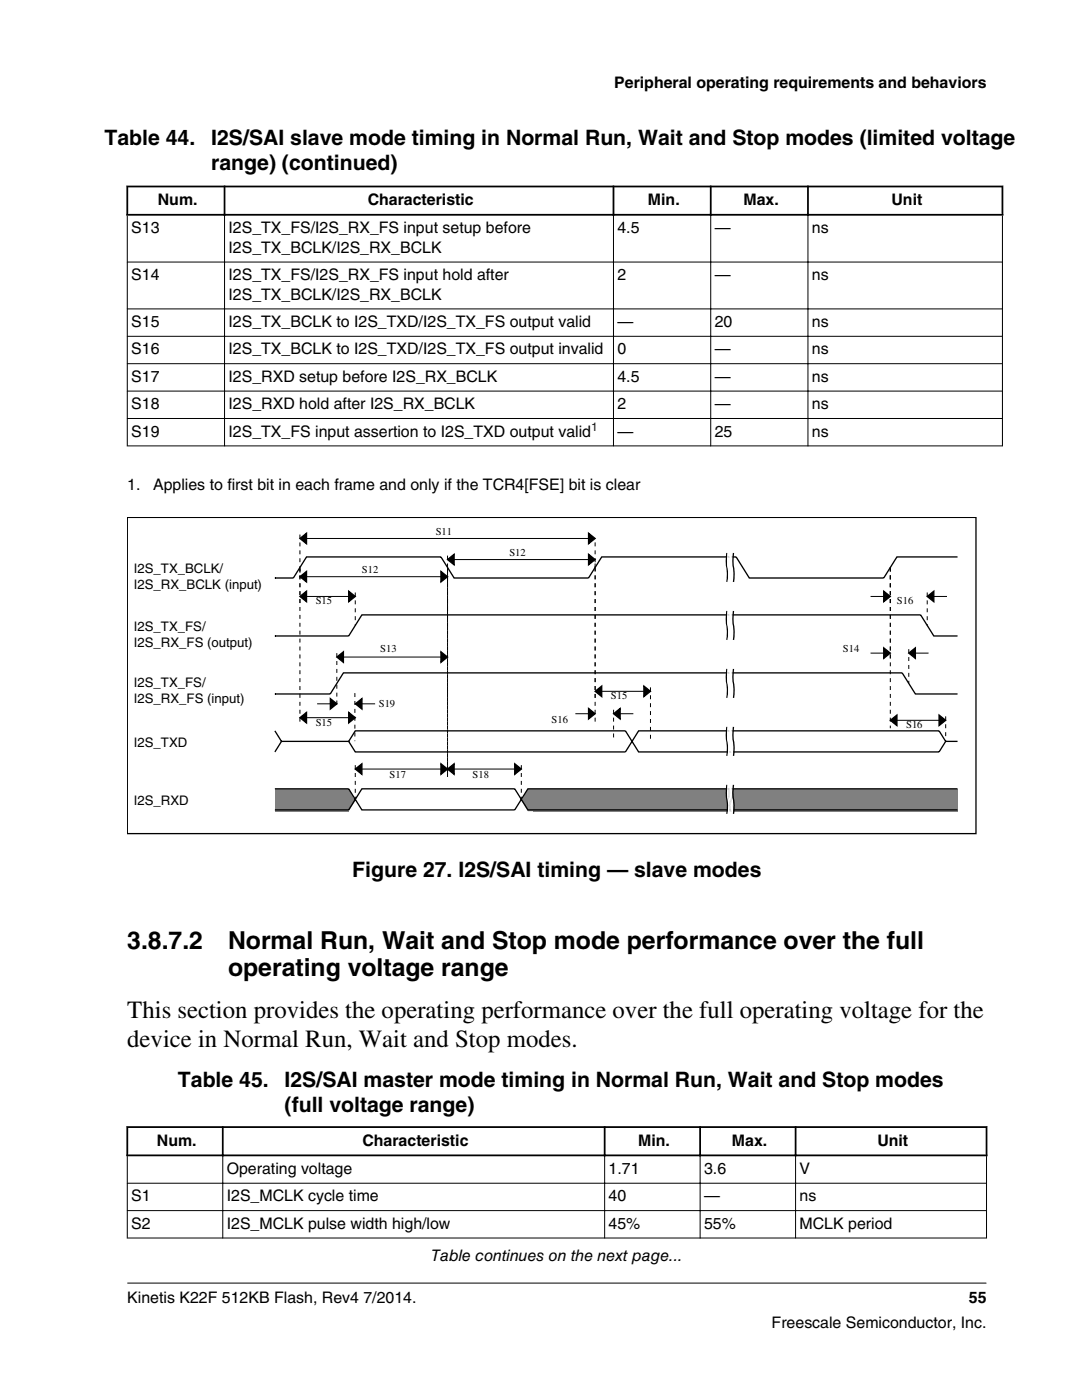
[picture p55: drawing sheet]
<svg xmlns="http://www.w3.org/2000/svg" width="216mm" height="279mm" viewBox="0 0 216 279" stroke-linecap="round" stroke-linejoin="round" font-family="sans-serif">
<defs><g id="words">
<g font-size="4.9">
<text x="25.4" y="189.5">3.8.7.2</text>
<text x="45.5" y="189.5">Normal Run, Wait and Stop mode performance over the full</text>
<text x="45.5" y="194.8">operating voltage range</text>
<text x="25.4" y="203.3">This section provides the operating performance over the full operating voltage for the</text>
<text x="25.4" y="208.9">device in Normal Run, Wait and Stop modes.</text>
</g>
<g font-size="4.2">
<text x="20.9" y="29">Table 44.</text>
<text x="42.2" y="29">I2S/SAI slave mode timing in Normal Run, Wait and Stop modes (limited voltage</text>
<text x="42.2" y="34">range) (continued)</text>
<text x="70.3" y="175.1">Figure 27. I2S/SAI timing — slave modes</text>
<text x="35.5" y="216.9">Table 45.</text>
<text x="56.8" y="216.9">I2S/SAI master mode timing in Normal Run, Wait and Stop modes</text>
<text x="56.8" y="221.9">(full voltage range)</text>
</g>
<g font-size="3.2">
<text x="122.6" y="17.5">Peripheral operating requirements and behaviors</text>
<text x="31.5" y="40.9">Num.</text>
<text x="73.4" y="40.9">Characteristic</text>
<text x="129.3" y="40.9">Min.</text>
<text x="148.3" y="40.9">Max.</text>
<text x="177.9" y="40.9">Unit</text>
<text x="26.2" y="46.6">S13</text>
<text x="45.6" y="46.6">I2S_TX_FS/I2S_RX_FS input setup before</text>
<text x="123.2" y="46.6">4.5</text>
<text x="142.6" y="46.6">—</text>
<text x="162" y="46.6">ns</text>
<text x="45.6" y="50.4">I2S_TX_BCLK/I2S_RX_BCLK</text>
<text x="26.2" y="55.9">S14</text>
<text x="45.6" y="55.9">I2S_TX_FS/I2S_RX_FS input hold after</text>
<text x="45.6" y="59.8">I2S_TX_BCLK/I2S_RX_BCLK</text>
<text x="123.2" y="55.9">2</text>
<text x="142.6" y="55.9">—</text>
<text x="162" y="55.9">ns</text>
<text x="26.2" y="65.3">S15</text>
<text x="45.6" y="65.3">I2S_TX_BCLK to I2S_TXD/I2S_TX_FS output valid</text>
<text x="123.2" y="65.3">—</text>
<text x="142.6" y="65.3">20</text>
<text x="162" y="65.3">ns</text>
<text x="26.2" y="70.7">S16</text>
<text x="45.6" y="70.7">I2S_TX_BCLK to I2S_TXD/I2S_TX_FS output invalid</text>
<text x="123.2" y="70.7">0</text>
<text x="142.6" y="70.7">—</text>
<text x="162" y="70.7">ns</text>
<text x="26.2" y="76.2">S17</text>
<text x="45.6" y="76.2">I2S_RXD setup before I2S_RX_BCLK</text>
<text x="123.2" y="76.2">4.5</text>
<text x="142.6" y="76.2">—</text>
<text x="162" y="76.2">ns</text>
<text x="26.2" y="81.7">S18</text>
<text x="45.6" y="81.7">I2S_RXD hold after I2S_RX_BCLK</text>
<text x="123.2" y="81.7">2</text>
<text x="142.6" y="81.7">—</text>
<text x="162" y="81.7">ns</text>
<text x="26.2" y="87.1">S19</text>
<text x="45.6" y="87.1">I2S_TX_FS input assertion to I2S_TXD output valid</text>
<text x="123.2" y="87.1">—</text>
<text x="142.6" y="87.1">25</text>
<text x="162" y="87.1">ns</text>
<text x="25.4" y="97.9">1.</text>
<text x="30.5" y="97.9">Applies to first bit in each frame and only if the TCR4[FSE] bit is clear</text>
<text x="31.3" y="228.6">Num.</text>
<text x="72.3" y="228.6">Characteristic</text>
<text x="127.4" y="228.6">Min.</text>
<text x="146" y="228.6">Max.</text>
<text x="175.1" y="228.6">Unit</text>
<text x="26.2" y="239.7">S1</text>
<text x="45.2" y="234.3">Operating voltage</text>
<text x="45.2" y="239.7">I2S_MCLK cycle time</text>
<text x="121.4" y="234.3">1.71</text>
<text x="121.4" y="239.7">40</text>
<text x="140.5" y="234.3">3.6</text>
<text x="140.5" y="239.7">—</text>
<text x="159.5" y="234.3">V</text>
<text x="159.5" y="239.7">ns</text>
<text x="26.2" y="245.2">S2</text>
<text x="45.2" y="245.2">I2S_MCLK pulse width high/low</text>
<text x="121.4" y="245.2">45%</text>
<text x="140.5" y="245.2">55%</text>
<text x="159.5" y="245.2">MCLK period</text>
<text x="86.1" y="251.7">Table continues on the next page...</text>
<text x="25.4" y="260">Kinetis K22F 512KB Flash, Rev4 7/2014.</text>
<text x="193.3" y="260">55</text>
<text x="154" y="265">Freescale Semiconductor, Inc.</text>
</g>
<g font-size="2.6">
<text x="26.7" y="114.3">I2S_TX_BCLK/</text>
<text x="26.7" y="117.6">I2S_RX_BCLK (input)</text>
<text x="26.7" y="125.9">I2S_TX_FS/</text>
<text x="26.7" y="129.2">I2S_RX_FS (output)</text>
<text x="26.7" y="137">I2S_TX_FS/</text>
<text x="26.7" y="140.3">I2S_RX_FS (input)</text>
<text x="26.7" y="149">I2S_TXD</text>
<text x="26.7" y="160.6">I2S_RXD</text>
</g>
<text font-size="2.4" fill="#00f" x="118" y="86.1">1</text>
<g font-size="2.1">
<text x="86.9" y="106.7">S11</text>
<text x="101.7" y="110.9">S12</text>
<text x="72.2" y="114.3">S12</text>
<text x="63" y="120.6">S15</text>
<text x="179" y="120.6">S16</text>
<text x="75.9" y="130.1">S13</text>
<text x="168.2" y="130.1">S14</text>
<text x="75.6" y="141.2">S19</text>
<text x="121.9" y="139.5">S15</text>
<text x="63" y="145">S15</text>
<text x="110.1" y="144.3">S16</text>
<text x="180.8" y="145.3">S16</text>
<text x="77.7" y="155.2">S17</text>
<text x="94.3" y="155.2">S18</text>
</g>
</g></defs>
<path d="M25.2 37.2h175M25.4 37v6M44.8 37v6M122.4 37v6M141.8 37v6M161.2 37v6M200 37v6M25.2 42.9h175" fill="none" stroke="#000" stroke-width=".35"/>
<g fill="none" stroke="#000" stroke-width=".2">
<path d="M25.3 52.3h174.8M25.4 43v46.1M44.8 42.7v46.4M122.4 42.7v46.4M141.8 42.7v46.4M161.2 42.7v46.4M200 43v46.1M25.3 61.6h174.8M25.3 67.1h174.8M25.3 72.6h174.8M25.3 78.1h174.8M25.3 83.5h174.8"/>
<path d="M25.3 89h174.8"/>
</g>
<path d="M25.4 103.3h169.3v63.1h-169.3z" fill="none" stroke="#000" stroke-width=".26"/>
<g fill="#808080">
<path d="M54.9 157.4h3.6v4.5h-3.6z"/>
<path d="M58.5 157.4h3.7v4.5h-3.7z"/>
<path d="M62.2 157.4h3.7v4.5h-3.7z"/>
<path d="M65.9 157.4h3.7v4.5h-3.7z"/>
<path d="M69.6 157.4l1.3 2.4-1.3 2.1z"/>
<path d="M105.3 157.4h1.1v4.5h-1.1l-1.3-2.1z"/>
<path d="M106.4 157.4h3.7v4.5h-3.7z"/>
<path d="M110.1 157.4h3.7v4.5h-3.7z"/>
<path d="M113.8 157.4h3.6v4.5h-3.6z"/>
<path d="M117.4 157.4h3.7v4.5h-3.7z"/>
<path d="M121.1 157.4h3.7v4.5h-3.7z"/>
<path d="M124.8 157.4h3.7v4.5h-3.7z"/>
<path d="M128.5 157.4h3.7v4.5h-3.7z"/>
<path d="M132.2 157.4h3.6v4.5h-3.6z"/>
<path d="M135.8 157.4h3.7v4.5h-3.7z"/>
<path d="M139.5 157.4h3.7v4.5h-3.7z"/>
<path d="M143.2 157.4h3.7v4.5h-3.7z"/>
<path d="M146.9 157.4h3.7v4.5h-3.7z"/>
<path d="M150.6 157.4h3.7v4.5h-3.7z"/>
<path d="M154.3 157.4h3.6v4.5h-3.6z"/>
<path d="M157.9 157.4h3.7v4.5h-3.7z"/>
<path d="M161.6 157.4h3.7v4.5h-3.7z"/>
<path d="M165.3 157.4h3.7v4.5h-3.7z"/>
<path d="M169 157.4h3.7v4.5h-3.7z"/>
<path d="M172.7 157.4h3.6v4.5h-3.6z"/>
<path d="M176.3 157.4h3.7v4.5h-3.7z"/>
<path d="M180 157.4h3.7v4.5h-3.7z"/>
<path d="M183.7 157.4h3.7v4.5h-3.7z"/>
<path d="M187.4 157.4h3.7v4.5h-3.7z"/>
</g>
<g fill="none" stroke="#000" stroke-width=".26">
<path d="M54.9 115.4h.1M59.8 119l1.4-1v2.1zM59.8 107.5l1.4-1.1v2.1zM59.8 115.1l1.4-1.1v2.1zM69.6 118l1.3 1-1.3 1.1zM88 114l1.3 1.1-1.3 1zM89.3 111.7l1.3-1.1v2.1zM117.4 106.4l1.4 1.1-1.4 1zM117.4 110.6l1.4 1.1-1.4 1zM145 110.4v.1a10.1 10.1 0 0 0 .1 3.5l-.1 2.1M146.4 110.4l-.1 .1a10.1 10.1 0 0 0 .2 3.5l-.1 2.1M176.3 118l1.4 1-1.4 1.1z"/>
<path d="M185 119l1.3-1v2.1zM191.1 111.1h-12.1l-2.7 4.3h-26.8l-2.6-4.3h-26.8l-2.7 4.3h-26.8l-2.6-4.3h-26.8l-2.7 4.3h-3.6M54.9 126.9h.1M54.9 126.9h14.7l2.6-4.2h111.5l2.6 4.2h4.8M54.9 138.5h.1M54.9 138.5h11l2.6-4.2h111.5l2.7 4.2h8.4M65.9 139.4l1.3 1.1-1.3 1zM67.2 131.1l1.3-1v2.1zM88 130.1l1.3 1-1.3 1.1zM118.8 138l1.3-1.1v2.1zM128.5 136.9l1.3 1.1-1.3 1zM145 121.9v.2a10.1 10.1 0 0 0 .1 3.5l-.1 2.1"/>
<path d="M145 133.5v.1a10.1 10.1 0 0 0 .1 3.5l-.1 2.2M146.4 121.9l-.1 .2a10.1 10.1 0 0 0 .2 3.5l-.1 2.1M146.4 133.5l-.1 .1a10.1 10.1 0 0 0 .2 3.5l-.1 2.2M176.3 129.3l1.4 1-1.4 1.1zM181.3 130.3l1.4-1v2.1zM54.9 157.4h14.7l2.6 4.2h30.5l2.6-4.2h85.8M54.9 145.9l1.3 2.1M59.8 143.2l1.4-1v2.1zM69.6 142.2l1.3 1-1.3 1.1zM69.6 148h-13.4l-1.3 2.1M69.6 148l1.3 2.1h53.9l2.6-4.2h60l1.3 2.1M69.6 148l1.3-2.1h53.9l2.6 4.2h60l1.3-2.1h2.4"/>
<path d="M70.9 153.5l1.3-1.1v2.1zM70.9 140.5l1.3-1.1v2.1zM88 152.4l1.3 1.1-1.3 1zM89.3 153.5l1.3-1.1v2.1zM102.7 152.4l1.3 1.1-1.3 1zM117.4 141.4l1.4 1-1.4 1.1zM122.4 142.4l1.3-1v2.1zM145 145.1v.1a10.1 10.1 0 0 0 .1 3.5l-.1 2.2M145 156.6v.2a10.1 10.1 0 0 0 .1 3.5l-.1 2.1M146.4 145.1l-.1 .1a10.1 10.1 0 0 0 .2 3.5l-.1 2.2M146.4 156.6l-.1 .2a10.1 10.1 0 0 0 .2 3.5l-.1 2.1M177.7 143.8l1.3-1.1v2.1z"/>
<path d="M187.4 142.7l1.3 1.1-1.3 1zM54.9 161.6h14.7l2.6-4.2h30.5l2.6 4.2h85.8"/>
</g>
<g fill="#000">
<path d="M59.8 119l1.4-1v2.1zM59.8 107.5l1.4-1.1v2.1zM59.8 115.1l1.4-1.1v2.1zM69.6 118l1.3 1-1.3 1.1zM88 114l1.3 1.1-1.3 1zM89.3 111.7l1.3-1.1v2.1zM117.4 106.4l1.4 1.1-1.4 1zM117.4 110.6l1.4 1.1-1.4 1zM176.3 118l1.4 1-1.4 1.1zM185 119l1.3-1v2.1zM67.2 131.1l1.3-1v2.1zM88 130.1l1.3 1-1.3 1.1z"/>
<path d="M118.8 138l1.3-1.1v2.1zM128.5 136.9l1.3 1.1-1.3 1zM176.3 129.3l1.4 1-1.4 1.1zM181.3 130.3l1.4-1v2.1zM59.8 143.2l1.4-1v2.1zM65.9 139.4l1.3 1.1-1.3 1zM69.6 142.2l1.3 1-1.3 1.1zM70.9 153.5l1.3-1.1v2.1zM70.9 140.5l1.3-1.1v2.1zM88 152.4l1.3 1.1-1.3 1zM89.3 153.5l1.3-1.1v2.1zM102.7 152.4l1.3 1.1-1.3 1z"/>
<path d="M117.4 141.4l1.4 1-1.4 1.1zM122.4 142.4l1.3-1v2.1zM177.7 143.8l1.3-1.1v2.1zM187.4 142.7l1.3 1.1-1.3 1z"/>
</g>
<g fill="none" stroke="#000" stroke-width=".2" stroke-dasharray=".8 .8" stroke-linecap="butt">
<path d="M59.8 113.3v7.3M59.8 113.3v31.5M59.8 106.7v6.6M59.8 114.3v-1M70.9 118.2v6.6M89.3 113.3v19.4M89.3 113.3v41.8M89.3 115.9v-2.6M89.3 110.9v2.4M118.8 113.3v26.2M118.8 113.3v30.7M118.8 108.3v5"/>
<path d="M118.8 112.5v.8M177.7 113.3v7.3M177.7 113.3v18.6M177.7 113.3v32M185 118.2v6.6M67.2 130.3v10.9M70.8 138.3v9.6M129.8 137.2v10.8M181.3 129.6v6.8M70.9 152.7v6.8M89.3 154.3v-41M104 152.7v6.8"/>
<path d="M122.4 141.7v6.3M188.7 143v5"/>
</g>
<g fill="none" stroke="#000" stroke-width=".2">
<path d="M59.8 119h11.1M59.8 107.5h59M59.8 115.1h29.5M89.3 111.7h29.5M173.7 119h4M185 119h4M67.2 131.1h22.1M118.8 138h11M173.7 130.3h4M181.3 130.3h4M59.8 143.2h11.1M63.3 140.5h3.9"/>
<path d="M70.9 153.5h33.1M70.9 140.5h4M114.8 142.4h4M122.4 142.4h4M177.7 143.8h11"/>
</g>
<g fill="none" stroke="#fff" stroke-width=".26">
<path d="M145.3 110.4v.1a10.1 10.1 0 0 0 .1 3.5l-.1 2.1M145.6 110.4v.1a10.1 10.1 0 0 0 .1 3.5l-.1 2.1M145.8 110.4v.1a10.1 10.1 0 0 0 .1 3.5l-.1 2.1M146.1 110.4v.1a10.1 10.1 0 0 0 .1 3.5l-.1 2.1M145.3 121.9v.2a10.1 10.1 0 0 0 .1 3.5l-.1 2.1M145.3 133.5v.1a10.1 10.1 0 0 0 .1 3.5l-.1 2.2M145.6 121.9v.2a10.1 10.1 0 0 0 .1 3.5l-.1 2.1M145.6 133.5v.1a10.1 10.1 0 0 0 .1 3.5l-.1 2.2M145.8 121.9v.2a10.1 10.1 0 0 0 .1 3.5l-.1 2.1M145.8 133.5v.1a10.1 10.1 0 0 0 .1 3.5l-.1 2.2M146.1 121.9v.2a10.1 10.1 0 0 0 .1 3.5l-.1 2.1M146.1 133.5v.1a10.1 10.1 0 0 0 .1 3.5l-.1 2.2"/>
<path d="M145.3 145.1v.1a10.1 10.1 0 0 0 .1 3.5l-.1 2.2M145.3 156.6v.2a10.1 10.1 0 0 0 .1 3.5l-.1 2.1M145.6 145.1v.1a10.1 10.1 0 0 0 .1 3.5l-.1 2.2M145.6 156.6v.2a10.1 10.1 0 0 0 .1 3.5l-.1 2.1M145.8 145.1v.1a10.1 10.1 0 0 0 .1 3.5l-.1 2.2M145.8 156.6v.2a10.1 10.1 0 0 0 .1 3.5l-.1 2.1M146.1 145.1v.1a10.1 10.1 0 0 0 .1 3.5l-.1 2.2M146.1 156.6v.2a10.1 10.1 0 0 0 .1 3.5l-.1 2.1"/>
</g>
<g fill="#fff">
<path d="M25.4 213.3h171.4v39.5h-171.4z" fill-rule="evenodd"/>
<path d="M25.6 225.1h18.7v5.3h-18.7z" fill-rule="evenodd"/>
<path d="M44.6 225.1h75.9v5.3h-75.9z" fill-rule="evenodd"/>
<path d="M120.8 225.1h18.7v5.3h-18.7z" fill-rule="evenodd"/>
<path d="M139.9 225.1h18.7v5.3h-18.7z" fill-rule="evenodd"/>
<path d="M158.9 225.1h37.8v5.3h-37.8z" fill-rule="evenodd"/>
<path d="M25.5 230.8h18.9v5.2h-18.9z" fill-rule="evenodd"/>
<path d="M44.5 230.8h76.1v5.2h-76.1z" fill-rule="evenodd"/>
<path d="M120.7 230.8h18.9v5.2h-18.9z" fill-rule="evenodd"/>
<path d="M139.8 230.8h18.9v5.2h-18.9z" fill-rule="evenodd"/>
<path d="M158.8 230.8h38v5.2h-38z" fill-rule="evenodd"/>
<path d="M25.5 236.2h18.9v5.3h-18.9z" fill-rule="evenodd"/>
<path d="M44.5 236.2h76.1v5.3h-76.1z" fill-rule="evenodd"/>
<path d="M120.7 236.2h18.9v5.3h-18.9z" fill-rule="evenodd"/>
<path d="M139.8 236.2h18.9v5.3h-18.9z" fill-rule="evenodd"/>
<path d="M158.8 236.2h38v5.3h-38z" fill-rule="evenodd"/>
<path d="M25.5 241.7h18.9v5.3h-18.9z" fill-rule="evenodd"/>
<path d="M44.5 241.7h76.1v5.3h-76.1z" fill-rule="evenodd"/>
<path d="M120.7 241.7h18.9v5.3h-18.9z" fill-rule="evenodd"/>
<path d="M139.8 241.7h18.9v5.3h-18.9z" fill-rule="evenodd"/>
<path d="M158.8 241.7h38v5.3h-38z" fill-rule="evenodd"/>
</g>
<path d="M25.2 224.9h171.8M25.2 230.6h171.8M25.4 224.8v6M44.4 224.8v6M120.6 224.8v6M139.7 224.8v6M158.8 224.8v6M196.8 224.8v6" fill="none" stroke="#000" stroke-width=".35"/>
<path d="M25.3 236.1h171.6M25.4 230.7v16.5M44.4 230.4v16.8M120.6 230.4v16.8M139.7 230.4v16.8M158.8 230.4v16.8M196.8 230.7v16.5M25.3 241.6h171.6M25.3 247.1h171.6M25.4 256.1h171.4" fill="none" stroke="#000" stroke-width=".2"/>
<use href="#words"/>
</svg>
